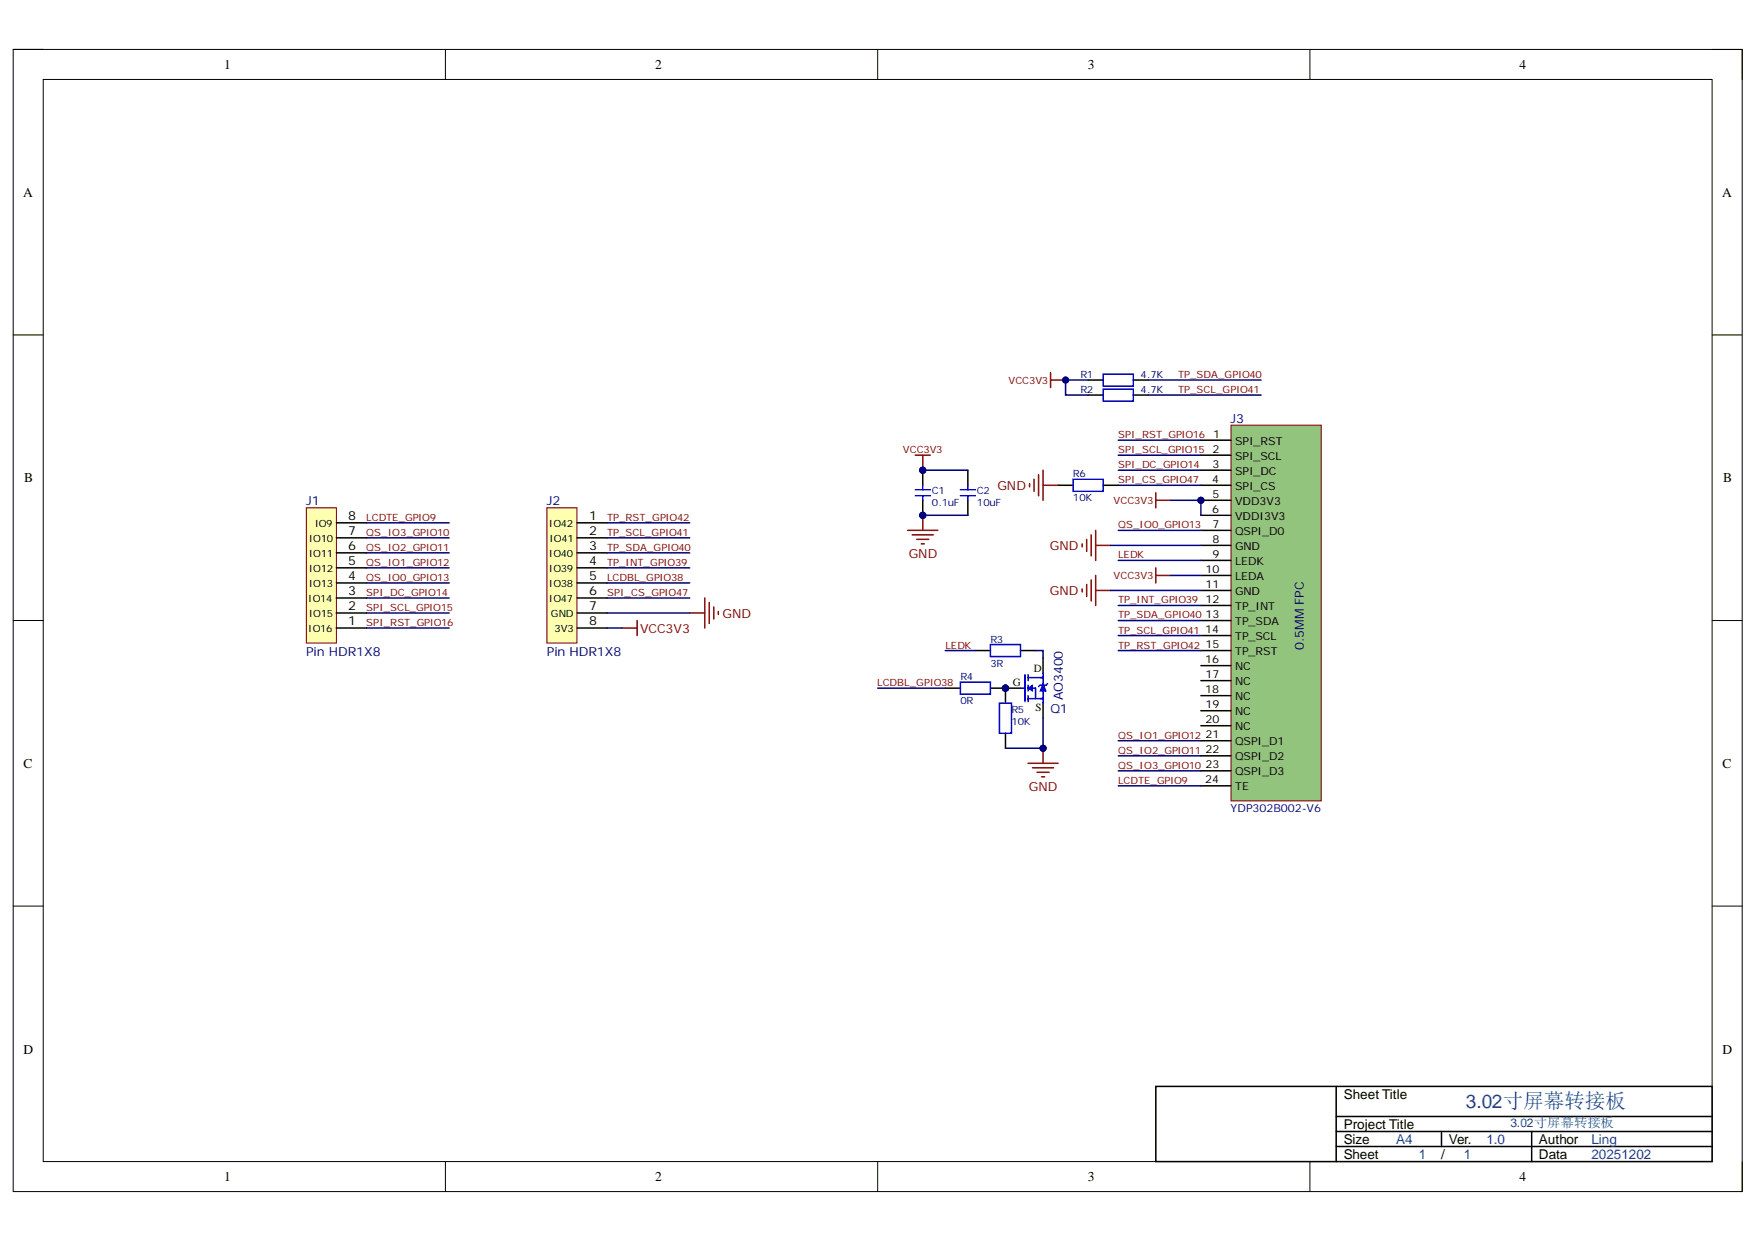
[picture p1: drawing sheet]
<svg xmlns="http://www.w3.org/2000/svg" width="297mm" height="210mm" viewBox="0 0 297 210" stroke-linecap="round" stroke-linejoin="round" font-family="sans-serif">
<defs><g id="words">
<text font-size="3.2" fill="#0b5394" x="247.8" y="187.2">3.02寸屏幕转接板</text>
<g font-size="2.3">
<text x="37.9" y="11.7">1</text>
<text x="110.7" y="11.7">2</text>
<text x="183.9" y="11.7">3</text>
<text x="256.9" y="11.7">4</text>
<text x="3.9" y="33.3">A</text>
<text x="291.1" y="33.3">A</text>
<text x="4.1" y="81.5">B</text>
<text x="291.3" y="81.5">B</text>
<text x="4" y="129.8">C</text>
<text x="291.2" y="129.8">C</text>
<text x="4" y="178">D</text>
<text x="291.2" y="178">D</text>
<text x="227.2" y="185.7">Sheet Title</text>
<text x="227.2" y="190.7">Project Title</text>
<text x="227.2" y="193.3">Size</text>
<text x="227.2" y="195.8">Sheet</text>
<text x="243.7" y="195.8">/</text>
<text x="244.9" y="193.3">Ver.</text>
<text x="260.2" y="193.3">Author</text>
<text x="260.2" y="195.8">Data</text>
<text x="37.9" y="199.6">1</text>
<text x="110.7" y="199.6">2</text>
<text x="183.9" y="199.6">3</text>
<text x="256.9" y="199.6">4</text>
</g>
<g font-size="2.3" fill="#0b5394">
<text x="236.1" y="193.3">A4</text>
<text x="239.9" y="195.8">1</text>
<text x="247.5" y="195.8">1</text>
<text x="251.3" y="193.3">1.0</text>
<text x="269" y="195.8">20251202</text>
<text x="269" y="193.3">Ling</text>
</g>
<g font-size="2.1" fill="#000080">
<text x="208" y="71.4">J3</text>
<text x="51.8" y="85.4">J1</text>
<text x="92.5" y="85.4">J2</text>
<text x="51.8" y="110.8">Pin HDR1X8</text>
<text x="92.5" y="110.8">Pin HDR1X8</text>
<text x="220.4" y="109.9" transform="rotate(-90 220.4 109.9)">0.5MM FPC</text>
<text x="179.7" y="118.4" transform="rotate(-90 179.7 118.4)">AO3400</text>
<text x="177.6" y="120.5">Q1</text>
</g>
<g font-size="2.1" fill="#800000">
<text x="168.6" y="82.9">GND</text>
<text x="153.6" y="94.3">GND</text>
<text x="177.5" y="93">GND</text>
<text x="177.5" y="100.6">GND</text>
<text x="108.2" y="106.9">VCC3V3</text>
<text x="122.2" y="104.4">GND</text>
<text x="174" y="133.7">GND</text>
</g>
<g font-size="2.1">
<text x="58.9" y="87.9">8</text>
<text x="99.6" y="87.9">1</text>
<text x="58.9" y="95.5">5</text>
<text x="58.9" y="93">6</text>
<text x="58.9" y="90.5">7</text>
<text x="99.6" y="90.5">2</text>
<text x="99.6" y="93">3</text>
<text x="99.6" y="95.5">4</text>
<text x="58.9" y="100.6">3</text>
<text x="58.9" y="98.1">4</text>
<text x="99.6" y="98.1">5</text>
<text x="99.6" y="100.6">6</text>
<text x="58.9" y="105.7">1</text>
<text x="58.9" y="103.1">2</text>
<text x="99.6" y="103.1">7</text>
<text x="99.6" y="105.7">8</text>
</g>
<text font-size="2" fill="#0b5394" x="255.3" y="190.5">3.02寸屏幕转接板</text>
<g font-size="1.9">
<text x="205" y="76.5">2</text>
<text x="205.1" y="74">1</text>
<text x="208.8" y="77.7">SPI_SCL</text>
<text x="208.8" y="75.2">SPI_RST</text>
<text x="204.9" y="81.7">4</text>
<text x="205" y="79.1">3</text>
<text x="208.8" y="82.8">SPI_CS</text>
<text x="208.8" y="80.2">SPI_DC</text>
<text x="204.9" y="86.7">6</text>
<text x="205" y="89.3">7</text>
<text x="205" y="84.2">5</text>
<text x="208.8" y="87.8">VDDI3V3</text>
<text x="208.8" y="85.3">VDD3V3</text>
<text x="205" y="94.3">9</text>
<text x="205" y="91.8">8</text>
<text x="208.8" y="95.4">LEDK</text>
<text x="208.8" y="92.9">GND</text>
<text x="208.8" y="90.4">QSPI_D0</text>
<text x="203.8" y="102">12</text>
<text x="203.8" y="99.4">11</text>
<text x="203.8" y="96.9">10</text>
<text x="208.8" y="100.5">GND</text>
<text x="208.8" y="98">LEDA</text>
<text x="203.7" y="107">14</text>
<text x="203.8" y="104.5">13</text>
<text x="208.8" y="105.6">TP_SDA</text>
<text x="208.8" y="103.1">TP_INT</text>
<text x="203.7" y="112.1">16</text>
<text x="203.8" y="109.6">15</text>
<text x="208.8" y="113.3">NC</text>
<text x="208.8" y="110.8">TP_RST</text>
<text x="208.8" y="108.2">TP_SCL</text>
<text x="203.7" y="117.2">18</text>
<text x="203.8" y="119.7">19</text>
<text x="203.8" y="114.6">17</text>
<text x="208.8" y="118.4">NC</text>
<text x="208.8" y="115.8">NC</text>
<text x="203.8" y="124.8">21</text>
<text x="203.8" y="122.2">20</text>
<text x="208.8" y="126">QSPI_D1</text>
<text x="208.8" y="123.4">NC</text>
<text x="208.8" y="120.9">NC</text>
<text x="203.8" y="129.9">23</text>
<text x="203.8" y="127.3">22</text>
<text x="208.8" y="131">QSPI_D3</text>
<text x="208.8" y="128.5">QSPI_D2</text>
<text x="203.7" y="132.4">24</text>
<text x="208.8" y="133.6">TE</text>
</g>
<g font-size="1.9" fill="#080d02">
<text x="174.8" y="113.6">D</text>
<text x="171.2" y="115.9">G</text>
<text x="175.1" y="120.2">S</text>
</g>
<text font-size="1.9" fill="#000080" x="208" y="137.3">YDP302B002-V6</text>
<g font-size="1.7" fill="#800000">
<text x="170.5" y="64.9">VCC3V3</text>
<text x="199.2" y="63.9">TP_SDA_GPIO40</text>
<text x="199.2" y="66.4">TP_SCL_GPIO41</text>
<text x="152.6" y="76.6">VCC3V3</text>
<text x="189" y="74.1">SPI_RST_GPIO16</text>
<text x="189" y="76.6">SPI_SCL_GPIO15</text>
<text x="189" y="81.7">SPI_CS_GPIO47</text>
<text x="189" y="79.1">SPI_DC_GPIO14</text>
<text x="61.9" y="88">LCDTE_GPIO9</text>
<text x="102.6" y="88">TP_RST_GPIO42</text>
<text x="188.2" y="85.2">VCC3V3</text>
<text x="189" y="89.3">QS_IO0_GPIO13</text>
<text x="61.9" y="95.6">QS_IO1_GPIO12</text>
<text x="61.9" y="93.1">QS_IO2_GPIO11</text>
<text x="61.9" y="90.5">QS_IO3_GPIO10</text>
<text x="102.6" y="90.5">TP_SCL_GPIO41</text>
<text x="102.6" y="93.1">TP_SDA_GPIO40</text>
<text x="102.6" y="95.6">TP_INT_GPIO39</text>
<text x="189" y="94.3">LEDK</text>
<text x="61.9" y="100.7">SPI_DC_GPIO14</text>
<text x="61.9" y="98.2">QS_IO0_GPIO13</text>
<text x="102.6" y="98.2">LCDBL_GPIO38</text>
<text x="102.6" y="100.7">SPI_CS_GPIO47</text>
<text x="188.2" y="97.9">VCC3V3</text>
<text x="189" y="102">TP_INT_GPIO39</text>
<text x="61.9" y="105.8">SPI_RST_GPIO16</text>
<text x="61.9" y="103.2">SPI_SCL_GPIO15</text>
<text x="189" y="107.1">TP_SCL_GPIO41</text>
<text x="189" y="104.5">TP_SDA_GPIO40</text>
<text x="159.8" y="109.7">LEDK</text>
<text x="189" y="109.7">TP_RST_GPIO42</text>
<text x="148.3" y="116">LCDBL_GPIO38</text>
<text x="189" y="124.9">QS_IO1_GPIO12</text>
<text x="189" y="127.4">QS_IO2_GPIO11</text>
<text x="189" y="129.9">QS_IO3_GPIO10</text>
<text x="189" y="132.5">LCDTE_GPIO9</text>
</g>
<g font-size="1.7" fill="#000080">
<text x="182.7" y="63.9">R1</text>
<text x="192.8" y="63.9">4.7K</text>
<text x="182.7" y="66.4">R2</text>
<text x="192.8" y="66.4">4.7K</text>
<text x="157.5" y="83.4">C1</text>
<text x="165.2" y="83.4">C2</text>
<text x="181.4" y="80.7">R6</text>
<text x="157.5" y="85.5">0.1uF</text>
<text x="165.2" y="85.5">10uF</text>
<text x="181.4" y="84.7">10K</text>
<text x="167.4" y="108.6">R3</text>
<text x="167.4" y="112.7">3R</text>
<text x="162.4" y="115">R4</text>
<text x="162.4" y="119">0R</text>
<text x="171" y="120.6">R5</text>
<text x="171" y="122.6">10K</text>
</g>
<g font-size="1.7">
<text x="53.2" y="89">IO9</text>
<text x="92.8" y="89">IO42</text>
<text x="52.2" y="94.1">IO11</text>
<text x="52.2" y="91.6">IO10</text>
<text x="92.8" y="94.1">IO40</text>
<text x="92.9" y="91.6">IO41</text>
<text x="52.1" y="101.7">IO14</text>
<text x="52.2" y="99.2">IO13</text>
<text x="52.2" y="96.6">IO12</text>
<text x="92.8" y="96.6">IO39</text>
<text x="92.8" y="99.2">IO38</text>
<text x="92.8" y="101.7">IO47</text>
<text x="52.1" y="106.9">IO16</text>
<text x="52.2" y="104.2">IO15</text>
<text x="93.2" y="104.2">GND</text>
<text x="93.7" y="106.9">3V3</text>
</g>
</g></defs>
<path d="M2.2 8.4h292.3v193h-292.3z" fill="none" stroke="#000" stroke-width=".17"/>
<path d="M7.3 13.4h282.1v182.9h-282.1z" fill-rule="evenodd" fill="#fff"/>
<g fill="none" stroke="#000" stroke-width=".17">
<path d="M2.2 8.3h5.1M7.3 13.4h282.1v182.9h-282.1zM75.3 8.3v5.1M148.4 8.3v5.1M221.5 8.4v5M289.4 8.4h5.1v5M2.2 56.6h5.1M289.4 56.6h5.1M2.2 104.9h5.1M289.4 104.9h5.1M2.2 153.1h5.1M289.4 153.1h5.1"/>
<path d="M75.3 196.3v5.1M148.4 196.3v5.1M221.5 196.3v5.1M294.5 196.3v5.1"/>
</g>
<path d="M195.4 183.6h94v12.7h-94z" fill-rule="evenodd" fill="#fff"/>
<path d="M195.4 183.6h94v12.7h-94zM225.9 188.7h63.5M225.9 191.2h63.5M225.9 193.8h63.5M225.9 183.6v12.7M243.7 191.2v2.6M258.9 191.2v5.1" fill="none" stroke="#000" stroke-width=".25"/>
<circle cx="156" cy="79.5" r=".51" fill="#000080"/>
<circle cx="156" cy="79.5" r=".51" fill="none" stroke="#000080" stroke-width=".17"/>
<circle cx="156" cy="87.1" r=".51" fill="#000080"/>
<circle cx="156" cy="87.1" r=".51" fill="none" stroke="#000080" stroke-width=".17"/>
<path d="M156 79.5v2.5" fill="none" stroke="#000" stroke-width=".25"/>
<circle cx="156" cy="79.5" r=".51" fill="#000080"/>
<circle cx="156" cy="79.5" r=".51" fill="none" stroke="#000080" stroke-width=".17"/>
<path d="M156 84.5v2.6" fill="none" stroke="#000" stroke-width=".25"/>
<circle cx="156" cy="87.1" r=".51" fill="#000080"/>
<circle cx="156" cy="87.1" r=".51" fill="none" stroke="#000080" stroke-width=".17"/>
<path d="M154.7 83.8h2.6M154.7 82.8h2.6M156 82v.8M156 83.8v.7M162.4 83.8h2.5M162.4 82.8h2.5M163.6 82v.8M163.6 83.8v.7" fill="none" stroke="#00f" stroke-width=".25"/>
<path d="M163.6 79.5v2.5M163.6 84.5v2.6" fill="none" stroke="#000" stroke-width=".25"/>
<path d="M154.7 76.9h2.6M156 76.9v2.6" fill="none" stroke="#800000" stroke-width=".25"/>
<circle cx="156" cy="79.5" r=".51" fill="#000080"/>
<circle cx="156" cy="79.5" r=".51" fill="none" stroke="#000080" stroke-width=".17"/>
<path d="M153.5 89.6h5M154.2 90.4h3.6M155 91.2h2M155.8 91.9h.5M156 87.1v2.5" fill="none" stroke="#800000" stroke-width=".25"/>
<circle cx="156" cy="87.1" r=".51" fill="#000080"/>
<circle cx="156" cy="87.1" r=".51" fill="none" stroke="#000080" stroke-width=".17"/>
<path d="M51.8 85.8h5.1v22.9h-5.1z" fill-rule="evenodd" fill="#ffffb0"/>
<path d="M51.8 85.8h5.1v22.9h-5.1z" fill="none" stroke="#800000" stroke-width=".17"/>
<path d="M56.9 98.5h5.1M56.9 96h5.1M56.9 93.4h5.1M56.9 90.9h5.1M56.9 88.4h5.1M56.9 106.1h5.1M56.9 103.6h5.1M56.9 101.1h5.1" fill="none" stroke="#000" stroke-width=".25"/>
<path d="M92.5 85.8h5v22.9h-5z" fill-rule="evenodd" fill="#ffffb0"/>
<path d="M92.5 85.8h5v22.9h-5z" fill="none" stroke="#800000" stroke-width=".17"/>
<path d="M184 64.2h2.5M184 66.8h2.5M191.6 64.2h2.5M191.6 66.8h2.5M97.5 88.4h5.1M97.5 90.9h5.1M97.5 93.4h5.1M97.5 96h5.1M97.5 98.5h5.1M97.5 101.1h5.1M97.5 103.6h5.1M97.5 106.1h5.1" fill="none" stroke="#000" stroke-width=".25"/>
<path d="M177.6 63v2.5M177.6 64.2h2.5M105.2 106.1h2.5M107.7 104.9v2.5M116.6 103.6h2.5M119.1 101.1v5M119.9 101.8v3.6M120.7 102.6v2M121.4 103.3v.5" fill="none" stroke="#800000" stroke-width=".25"/>
<path d="M186.5 63.2h5.1v2h-5.1zM186.5 65.8h5.1v2h-5.1z" fill="none" stroke="#00f" stroke-width=".25"/>
<circle cx="180.1" cy="64.2" r=".51" fill="#000080"/>
<circle cx="180.1" cy="64.2" r=".51" fill="none" stroke="#000080" stroke-width=".17"/>
<circle cx="203" cy="84.6" r=".51" fill="#000080"/>
<circle cx="203" cy="84.6" r=".51" fill="none" stroke="#000080" stroke-width=".17"/>
<path d="M208.1 71.8h15.3v63.6h-15.3z" fill-rule="evenodd" fill="#93c47d"/>
<path d="M208.1 71.8h15.3v63.6h-15.3z" fill="none" stroke="#800000" stroke-width=".17"/>
<g fill="none" stroke="#000" stroke-width=".25">
<path d="M203 99.8h5.1M203 97.3h5.1M203 94.7h5.1M203 92.2h5.1M203 89.6h5.1M203 87.1h5.1M203 84.6h5.1M203 117.6h5.1M203 115h5.1M203 112.5h5.1M203 109.9h5.1M203 107.4h5.1"/>
<path d="M203 104.9h5.1M203 102.3h5.1M203 132.8h5.1M203 130.3h5.1M203 127.7h5.1M203 125.2h5.1M203 122.7h5.1M203 120.1h5.1"/>
</g>
<circle cx="203" cy="84.6" r=".51" fill="#000080"/>
<circle cx="203" cy="84.6" r=".51" fill="none" stroke="#000080" stroke-width=".17"/>
<path d="M203 79.5h5.1M203 76.9h5.1M203 74.4h5.1M203 82h5.1" fill="none" stroke="#000" stroke-width=".25"/>
<g fill="none" stroke="#800000" stroke-width=".25">
<path d="M183 91.9v.5M183 99.5v.5M183.7 91.2v2M183.7 98.8v2M184.5 90.4v3.5M184.5 98v3.6M185.2 89.6v5.1M185.2 97.3v5M185.2 92.2h2.6M185.2 99.8h2.6M195.4 83.3v2.5M195.4 96v2.5"/>
<path d="M195.4 84.6h2.5M195.4 97.3h2.5"/>
</g>
<circle cx="170" cy="116.3" r=".51" fill="#000080"/>
<circle cx="170" cy="116.3" r=".51" fill="none" stroke="#000080" stroke-width=".17"/>
<path d="M170 116.3v2.5M170 123.9v2.6" fill="none" stroke="#000" stroke-width=".25"/>
<circle cx="170" cy="116.3" r=".51" fill="#000080"/>
<circle cx="170" cy="116.3" r=".51" fill="none" stroke="#000080" stroke-width=".17"/>
<path d="M169 118.8h2v5.1h-2z" fill="none" stroke="#00f" stroke-width=".25"/>
<path d="M173.8 129h5.1M174.6 129.8h3.5M175.3 130.5h2.1M176.1 131.3h.5M176.3 126.5v2.5" fill="none" stroke="#800000" stroke-width=".25"/>
<circle cx="176.3" cy="126.5" r=".51" fill="#000080"/>
<circle cx="176.3" cy="126.5" r=".51" fill="none" stroke="#000080" stroke-width=".17"/>
<circle cx="170" cy="116.3" r=".51" fill="#000080"/>
<circle cx="170" cy="116.3" r=".51" fill="none" stroke="#000080" stroke-width=".17"/>
<path d="M170 116.3h2.5M176.3 111.2v2.6" fill="none" stroke="#000" stroke-width=".25"/>
<circle cx="170" cy="116.3" r=".51" fill="#000080"/>
<circle cx="170" cy="116.3" r=".51" fill="none" stroke="#000080" stroke-width=".17"/>
<path d="M176.3 118.8v2.6" fill="none" stroke="#000" stroke-width=".25"/>
<path d="M172.5 116.3h.8M173.3 114v4.6M173.8 114.5h2.5M173.8 116.3h1.3M173.8 118.1h2.5M173.8 114v1M173.8 115.8v1M173.8 117.6v1" fill="none" stroke="#00f" stroke-width=".25"/>
<path d="M176.3 115.5l.5 1.3h-1z" fill="#00f"/>
<path d="M176.3 115.5l.5 1.3h-1z" fill="none" stroke="#00f" stroke-width=".17"/>
<path d="M175.1 116.3v1.8M175.8 118.1h.5M175.8 114.5h.5M176.3 113.8v2M176.3 116.8v2M177.1 115.5l-.3 .3h-1l-.2 .2" fill="none" stroke="#00f" stroke-width=".25"/>
<path d="M173.8 116.3l.8-.5v1z" fill="#00f"/>
<path d="M173.8 116.3l.8-.5v1z" fill="none" stroke="#00f" stroke-width=".17"/>
<path d="M164.9 109.9h2.5M172.5 109.9h2.6" fill="none" stroke="#000" stroke-width=".25"/>
<path d="M167.4 108.9h5.1v2.1h-5.1z" fill="none" stroke="#00f" stroke-width=".25"/>
<circle cx="170" cy="116.3" r=".51" fill="#000080"/>
<circle cx="170" cy="116.3" r=".51" fill="none" stroke="#000080" stroke-width=".17"/>
<path d="M167.4 116.3h2.6" fill="none" stroke="#000" stroke-width=".25"/>
<circle cx="170" cy="116.3" r=".51" fill="#000080"/>
<circle cx="170" cy="116.3" r=".51" fill="none" stroke="#000080" stroke-width=".17"/>
<path d="M159.8 116.3h2.6" fill="none" stroke="#000" stroke-width=".25"/>
<path d="M162.4 115.3h5v2h-5z" fill="none" stroke="#00f" stroke-width=".25"/>
<path d="M156 79.5h7.6" fill="none" stroke="#000080" stroke-width=".25"/>
<circle cx="156" cy="79.5" r=".51" fill="#000080"/>
<circle cx="156" cy="79.5" r=".51" fill="none" stroke="#000080" stroke-width=".17"/>
<path d="M156 87.1h7.6" fill="none" stroke="#000080" stroke-width=".25"/>
<circle cx="156" cy="87.1" r=".51" fill="#000080"/>
<circle cx="156" cy="87.1" r=".51" fill="none" stroke="#000080" stroke-width=".17"/>
<path d="M184 64.2h-3.9v2.6h3.9M102.6 103.6h14M102.6 106.1h2.6" fill="none" stroke="#000080" stroke-width=".25"/>
<circle cx="180.1" cy="64.2" r=".51" fill="#000080"/>
<circle cx="180.1" cy="64.2" r=".51" fill="none" stroke="#000080" stroke-width=".17"/>
<g fill="none" stroke="#000080" stroke-width=".25">
<path d="M189.1 74.4h13.9M189.1 76.9h13.9M194.1 64.2h19.1M194.1 66.8h19.1M187.8 92.2h15.2M189.1 82h13.9M189.1 89.6h13.9M197.9 84.6h5.1v2.5M189.1 102.3h13.9M189.1 104.9h13.9M189.1 107.4h13.9M189.1 109.9h13.9"/>
<path d="M189.1 132.8h13.9M189.1 130.3h13.9M189.1 127.7h13.9M189.1 125.2h13.9"/>
</g>
<circle cx="203" cy="84.6" r=".51" fill="#000080"/>
<circle cx="203" cy="84.6" r=".51" fill="none" stroke="#000080" stroke-width=".17"/>
<path d="M189.1 79.5h13.9M187.8 99.8h15.2M170 126.5h6.3" fill="none" stroke="#000080" stroke-width=".25"/>
<circle cx="176.3" cy="126.5" r=".51" fill="#000080"/>
<circle cx="176.3" cy="126.5" r=".51" fill="none" stroke="#000080" stroke-width=".17"/>
<path d="M176.3 121.4v5.1" fill="none" stroke="#000080" stroke-width=".25"/>
<circle cx="176.3" cy="126.5" r=".51" fill="#000080"/>
<circle cx="176.3" cy="126.5" r=".51" fill="none" stroke="#000080" stroke-width=".17"/>
<g fill="none" stroke="#000080" stroke-width=".25">
<path d="M62 90.9h13.9M62 93.4h13.9M62 96h13.9M62 98.5h13.9M62 88.4h13.9M102.6 90.9h14M102.6 93.4h14M102.6 96h14M102.6 98.5h14M102.6 88.4h14M189.1 94.7h13.9M197.9 97.3h5.1"/>
<path d="M62 106.1h13.9M62 103.6h13.9M62 101.1h13.9M102.6 101.1h14M148.4 116.3h11.4M159.8 109.9h5.1M175.1 109.9h1.2v1.3"/>
</g>
<path d="M178.9 82h2.5M186.5 82h2.6" fill="none" stroke="#000" stroke-width=".25"/>
<path d="M181.4 81h5.1v2h-5.1z" fill="none" stroke="#00f" stroke-width=".25"/>
<path d="M176.3 79.5v5.1M174.1 81.8v.5M174.8 81v2M175.6 80.2v3.6M176.3 82h2.6" fill="none" stroke="#800000" stroke-width=".25"/>
<use href="#words"/>
</svg>
